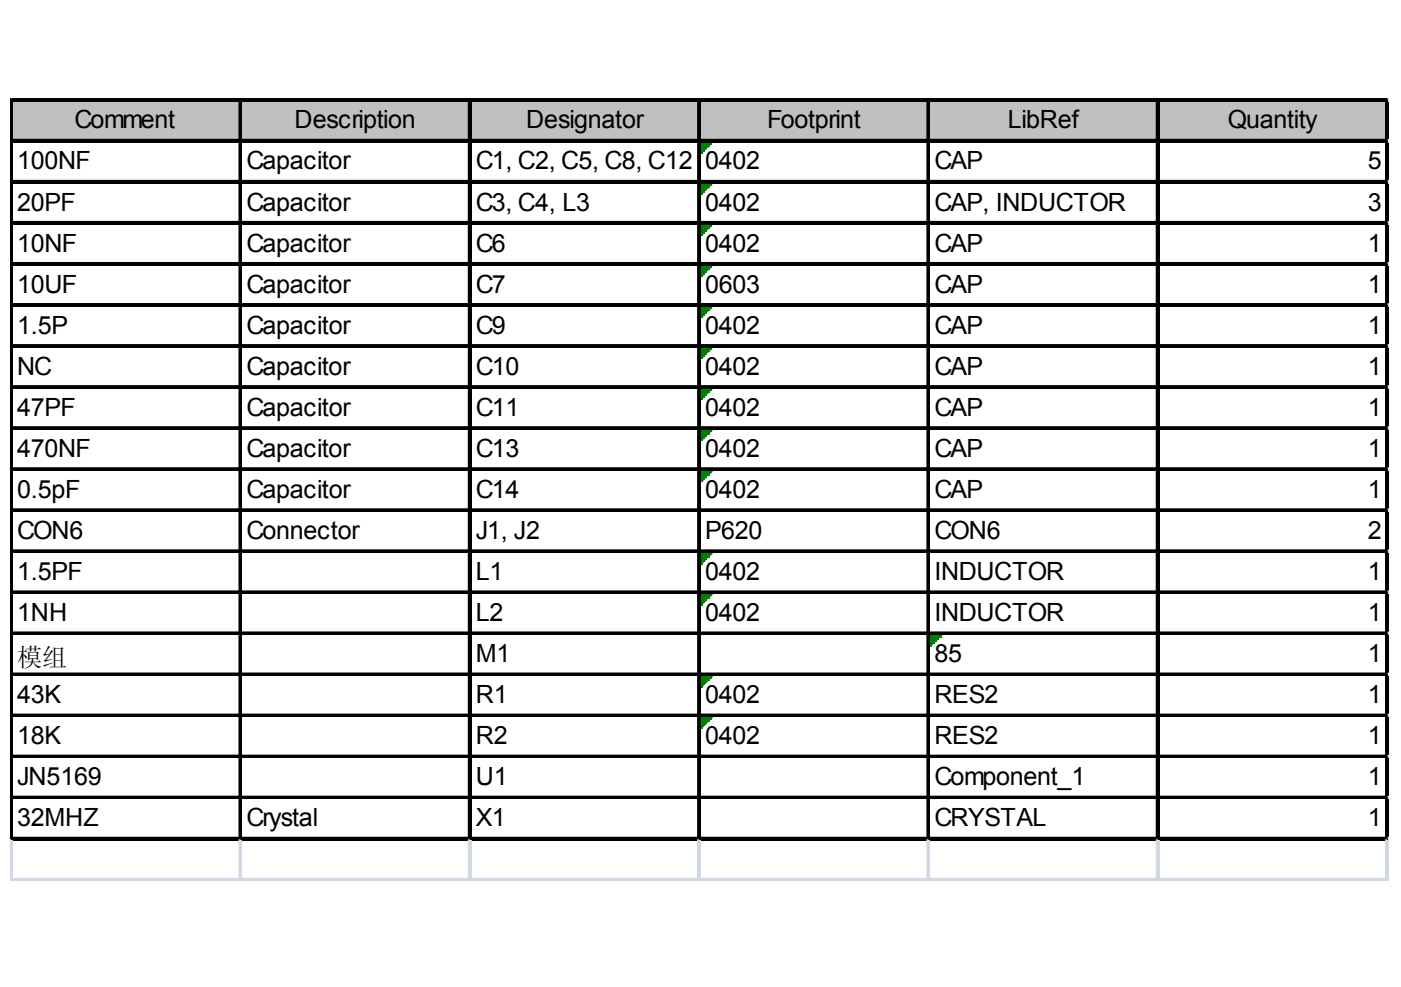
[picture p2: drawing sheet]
<svg xmlns="http://www.w3.org/2000/svg" width="287mm" height="202mm" viewBox="0 0 287 202" stroke-linecap="round" stroke-linejoin="round" font-family="sans-serif">
<defs><g id="words">
<g font-size="5.1">
<text x="15.3" y="26.3">Comment</text>
<text x="60.3" y="26.3">Description</text>
<text x="107.7" y="26.3">Designator</text>
<text x="157" y="26.3">Footprint</text>
<text x="206.3" y="26.3">LibRef</text>
<text x="251.4" y="26.3">Quantity</text>
<text x="3.5" y="34.7">100NF</text>
<text x="50.5" y="34.7">Capacitor</text>
<text x="97.4" y="34.7">C1, C2, C5, C8, C12</text>
<text x="144.4" y="34.7">0402</text>
<text x="191.3" y="34.7">CAP</text>
<text x="280" y="34.7">5</text>
<text x="3.5" y="43.1">20PF</text>
<text x="50.5" y="43.1">Capacitor</text>
<text x="97.4" y="43.1">C3, C4, L3</text>
<text x="144.4" y="43.1">0402</text>
<text x="191.3" y="43.1">CAP, INDUCTOR</text>
<text x="280" y="43.1">3</text>
<text x="3.5" y="51.5">10NF</text>
<text x="50.5" y="51.5">Capacitor</text>
<text x="97.4" y="51.5">C6</text>
<text x="144.4" y="51.5">0402</text>
<text x="191.3" y="51.5">CAP</text>
<text x="280" y="51.5">1</text>
<text x="3.5" y="59.9">10UF</text>
<text x="50.5" y="59.9">Capacitor</text>
<text x="97.4" y="59.9">C7</text>
<text x="144.4" y="59.9">0603</text>
<text x="191.3" y="59.9">CAP</text>
<text x="280" y="59.9">1</text>
<text x="3.5" y="68.3">1.5P</text>
<text x="50.5" y="68.3">Capacitor</text>
<text x="97.4" y="68.3">C9</text>
<text x="144.4" y="68.3">0402</text>
<text x="191.3" y="68.3">CAP</text>
<text x="280" y="68.3">1</text>
<text x="3.5" y="76.8">NC</text>
<text x="50.5" y="76.8">Capacitor</text>
<text x="97.4" y="76.8">C10</text>
<text x="144.4" y="76.8">0402</text>
<text x="191.3" y="76.8">CAP</text>
<text x="280" y="76.8">1</text>
<text x="3.5" y="85.2">47PF</text>
<text x="50.5" y="85.2">Capacitor</text>
<text x="97.4" y="85.2">C11</text>
<text x="144.4" y="85.2">0402</text>
<text x="191.3" y="85.2">CAP</text>
<text x="280" y="85.2">1</text>
<text x="3.5" y="93.6">470NF</text>
<text x="50.5" y="93.6">Capacitor</text>
<text x="97.4" y="93.6">C13</text>
<text x="144.4" y="93.6">0402</text>
<text x="191.3" y="93.6">CAP</text>
<text x="280" y="93.6">1</text>
<text x="3.5" y="102">0.5pF</text>
<text x="50.5" y="102">Capacitor</text>
<text x="97.4" y="102">C14</text>
<text x="144.4" y="102">0402</text>
<text x="191.3" y="102">CAP</text>
<text x="280" y="102">1</text>
<text x="3.5" y="110.4">CON6</text>
<text x="50.5" y="110.4">Connector</text>
<text x="97.4" y="110.4">J1, J2</text>
<text x="144.4" y="110.4">P620</text>
<text x="191.3" y="110.4">CON6</text>
<text x="280" y="110.4">2</text>
<text x="3.5" y="118.8">1.5PF</text>
<text x="97.4" y="118.8">L1</text>
<text x="144.4" y="118.8">0402</text>
<text x="191.3" y="118.8">INDUCTOR</text>
<text x="280" y="118.8">1</text>
<text x="3.5" y="127.2">1NH</text>
<text x="97.4" y="127.2">L2</text>
<text x="144.4" y="127.2">0402</text>
<text x="191.3" y="127.2">INDUCTOR</text>
<text x="280" y="127.2">1</text>
<text x="3.5" y="136.3">模组</text>
<text x="97.4" y="135.6">M1</text>
<text x="191.3" y="135.6">85</text>
<text x="280" y="135.6">1</text>
<text x="3.5" y="144">43K</text>
<text x="97.4" y="144">R1</text>
<text x="144.4" y="144">0402</text>
<text x="191.3" y="144">RES2</text>
<text x="280" y="144">1</text>
<text x="3.5" y="152.4">18K</text>
<text x="97.4" y="152.4">R2</text>
<text x="144.4" y="152.4">0402</text>
<text x="191.3" y="152.4">RES2</text>
<text x="280" y="152.4">1</text>
<text x="3.5" y="160.8">JN5169</text>
<text x="97.4" y="160.8">U1</text>
<text x="191.3" y="160.8">Component_1</text>
<text x="280" y="160.8">1</text>
<text x="3.5" y="169.2">32MHZ</text>
<text x="50.5" y="169.2">Crystal</text>
<text x="97.4" y="169.2">X1</text>
<text x="191.3" y="169.2">CRYSTAL</text>
<text x="280" y="169.2">1</text>
</g>
</g></defs>
<path d="M2.5 20.7h281.7v8.4h-281.7z" fill="#c0c0c0"/>
<path d="M143.4 29.1h2.4" fill="none" stroke="#008000" stroke-width=".47"/>
<path d="M143.4 29.1h2.4v.5h-2.4z" fill="#008000"/>
<path d="M143.4 29.6h1.9" fill="none" stroke="#008000" stroke-width=".47"/>
<path d="M143.4 29.6h1.9v.5h-1.9z" fill="#008000"/>
<path d="M143.4 30.1h1.4" fill="none" stroke="#008000" stroke-width=".47"/>
<path d="M143.4 30.1h1.4v.4h-1.4z" fill="#008000"/>
<path d="M143.4 30.5h1" fill="none" stroke="#008000" stroke-width=".47"/>
<path d="M143.4 30.5h1v.5h-1z" fill="#008000"/>
<path d="M143.4 31h.5" fill="none" stroke="#008000" stroke-width=".47"/>
<path d="M143.4 31h.5v.5h-.5z" fill="#008000"/>
<path d="M143.4 37.5h2.4" fill="none" stroke="#008000" stroke-width=".47"/>
<path d="M143.4 37.5h2.4v.5h-2.4z" fill="#008000"/>
<path d="M143.4 38h1.9" fill="none" stroke="#008000" stroke-width=".47"/>
<path d="M143.4 38h1.9v.5h-1.9z" fill="#008000"/>
<path d="M143.4 38.5h1.4" fill="none" stroke="#008000" stroke-width=".47"/>
<path d="M143.4 38.5h1.4v.4h-1.4z" fill="#008000"/>
<path d="M143.4 38.9h1" fill="none" stroke="#008000" stroke-width=".47"/>
<path d="M143.4 38.9h1v.5h-1z" fill="#008000"/>
<path d="M143.4 39.4h.5" fill="none" stroke="#008000" stroke-width=".47"/>
<path d="M143.4 39.4h.5v.5h-.5z" fill="#008000"/>
<path d="M143.4 45.9h2.4" fill="none" stroke="#008000" stroke-width=".47"/>
<path d="M143.4 45.9h2.4v.5h-2.4z" fill="#008000"/>
<path d="M143.4 46.4h1.9" fill="none" stroke="#008000" stroke-width=".47"/>
<path d="M143.4 46.4h1.9v.5h-1.9z" fill="#008000"/>
<path d="M143.4 46.9h1.4" fill="none" stroke="#008000" stroke-width=".47"/>
<path d="M143.4 46.9h1.4v.4h-1.4z" fill="#008000"/>
<path d="M143.4 47.3h1" fill="none" stroke="#008000" stroke-width=".47"/>
<path d="M143.4 47.3h1v.5h-1z" fill="#008000"/>
<path d="M143.4 47.8h.5" fill="none" stroke="#008000" stroke-width=".47"/>
<path d="M143.4 47.8h.5v.5h-.5z" fill="#008000"/>
<path d="M143.4 54.4h2.4" fill="none" stroke="#008000" stroke-width=".47"/>
<path d="M143.4 54.4h2.4v.4h-2.4z" fill="#008000"/>
<path d="M143.4 54.8h1.9" fill="none" stroke="#008000" stroke-width=".47"/>
<path d="M143.4 54.8h1.9v.5h-1.9z" fill="#008000"/>
<path d="M143.4 55.3h1.4" fill="none" stroke="#008000" stroke-width=".47"/>
<path d="M143.4 55.3h1.4v.5h-1.4z" fill="#008000"/>
<path d="M143.4 55.8h1" fill="none" stroke="#008000" stroke-width=".47"/>
<path d="M143.4 55.8h1v.4h-1z" fill="#008000"/>
<path d="M143.4 56.2h.5" fill="none" stroke="#008000" stroke-width=".47"/>
<path d="M143.4 56.2h.5v.5h-.5z" fill="#008000"/>
<path d="M143.4 62.8h2.4" fill="none" stroke="#008000" stroke-width=".47"/>
<path d="M143.4 62.8h2.4v.4h-2.4z" fill="#008000"/>
<path d="M143.4 63.2h1.9" fill="none" stroke="#008000" stroke-width=".47"/>
<path d="M143.4 63.2h1.9v.5h-1.9z" fill="#008000"/>
<path d="M143.4 63.7h1.4" fill="none" stroke="#008000" stroke-width=".47"/>
<path d="M143.4 63.7h1.4v.5h-1.4z" fill="#008000"/>
<path d="M143.4 64.2h1" fill="none" stroke="#008000" stroke-width=".47"/>
<path d="M143.4 64.2h1v.4h-1z" fill="#008000"/>
<path d="M143.4 64.6h.5" fill="none" stroke="#008000" stroke-width=".47"/>
<path d="M143.4 64.6h.5v.5h-.5z" fill="#008000"/>
<path d="M143.4 71.2h2.4" fill="none" stroke="#008000" stroke-width=".47"/>
<path d="M143.4 71.2h2.4v.4h-2.4z" fill="#008000"/>
<path d="M143.4 71.6h1.9" fill="none" stroke="#008000" stroke-width=".47"/>
<path d="M143.4 71.6h1.9v.5h-1.9z" fill="#008000"/>
<path d="M143.4 72.1h1.4" fill="none" stroke="#008000" stroke-width=".47"/>
<path d="M143.4 72.1h1.4v.5h-1.4z" fill="#008000"/>
<path d="M143.4 72.6h1" fill="none" stroke="#008000" stroke-width=".47"/>
<path d="M143.4 72.6h1v.4h-1z" fill="#008000"/>
<path d="M143.4 73h.5" fill="none" stroke="#008000" stroke-width=".47"/>
<path d="M143.4 73h.5v.5h-.5z" fill="#008000"/>
<path d="M143.4 79.6h2.4" fill="none" stroke="#008000" stroke-width=".47"/>
<path d="M143.4 79.6h2.4v.4h-2.4z" fill="#008000"/>
<path d="M143.4 80h1.9" fill="none" stroke="#008000" stroke-width=".47"/>
<path d="M143.4 80h1.9v.5h-1.9z" fill="#008000"/>
<path d="M143.4 80.5h1.4" fill="none" stroke="#008000" stroke-width=".47"/>
<path d="M143.4 80.5h1.4v.5h-1.4z" fill="#008000"/>
<path d="M143.4 81h1" fill="none" stroke="#008000" stroke-width=".47"/>
<path d="M143.4 81h1v.4h-1z" fill="#008000"/>
<path d="M143.4 81.4h.5" fill="none" stroke="#008000" stroke-width=".47"/>
<path d="M143.4 81.4h.5v.5h-.5z" fill="#008000"/>
<path d="M143.4 88h2.4" fill="none" stroke="#008000" stroke-width=".47"/>
<path d="M143.4 88h2.4v.5h-2.4z" fill="#008000"/>
<path d="M143.4 88.5h1.9" fill="none" stroke="#008000" stroke-width=".47"/>
<path d="M143.4 88.5h1.9v.4h-1.9z" fill="#008000"/>
<path d="M143.4 88.9h1.4" fill="none" stroke="#008000" stroke-width=".47"/>
<path d="M143.4 88.9h1.4v.5h-1.4z" fill="#008000"/>
<path d="M143.4 89.4h1" fill="none" stroke="#008000" stroke-width=".47"/>
<path d="M143.4 89.4h1v.5h-1z" fill="#008000"/>
<path d="M143.4 89.9h.5" fill="none" stroke="#008000" stroke-width=".47"/>
<path d="M143.4 89.9h.5v.4h-.5z" fill="#008000"/>
<path d="M143.4 96.4h2.4" fill="none" stroke="#008000" stroke-width=".47"/>
<path d="M143.4 96.4h2.4v.5h-2.4z" fill="#008000"/>
<path d="M143.4 96.9h1.9" fill="none" stroke="#008000" stroke-width=".47"/>
<path d="M143.4 96.9h1.9v.4h-1.9z" fill="#008000"/>
<path d="M143.4 97.3h1.4" fill="none" stroke="#008000" stroke-width=".47"/>
<path d="M143.4 97.3h1.4v.5h-1.4z" fill="#008000"/>
<path d="M143.4 97.8h1" fill="none" stroke="#008000" stroke-width=".47"/>
<path d="M143.4 97.8h1v.5h-1z" fill="#008000"/>
<path d="M143.4 98.3h.5" fill="none" stroke="#008000" stroke-width=".47"/>
<path d="M143.4 98.3h.5v.4h-.5z" fill="#008000"/>
<path d="M143.4 113.2h2.4" fill="none" stroke="#008000" stroke-width=".47"/>
<path d="M143.4 113.2h2.4v.5h-2.4z" fill="#008000"/>
<path d="M143.4 113.7h1.9" fill="none" stroke="#008000" stroke-width=".47"/>
<path d="M143.4 113.7h1.9v.4h-1.9z" fill="#008000"/>
<path d="M143.4 114.1h1.4" fill="none" stroke="#008000" stroke-width=".47"/>
<path d="M143.4 114.1h1.4v.5h-1.4z" fill="#008000"/>
<path d="M143.4 114.6h1" fill="none" stroke="#008000" stroke-width=".47"/>
<path d="M143.4 114.6h1v.5h-1z" fill="#008000"/>
<path d="M143.4 115.1h.5" fill="none" stroke="#008000" stroke-width=".47"/>
<path d="M143.4 115.1h.5v.4h-.5z" fill="#008000"/>
<path d="M143.4 121.6h2.4" fill="none" stroke="#008000" stroke-width=".47"/>
<path d="M143.4 121.6h2.4v.5h-2.4z" fill="#008000"/>
<path d="M143.4 122.1h1.9" fill="none" stroke="#008000" stroke-width=".47"/>
<path d="M143.4 122.1h1.9v.5h-1.9z" fill="#008000"/>
<path d="M143.4 122.6h1.4" fill="none" stroke="#008000" stroke-width=".47"/>
<path d="M143.4 122.6h1.4v.4h-1.4z" fill="#008000"/>
<path d="M143.4 123h1" fill="none" stroke="#008000" stroke-width=".47"/>
<path d="M143.4 123h1v.5h-1z" fill="#008000"/>
<path d="M143.4 123.5h.5" fill="none" stroke="#008000" stroke-width=".47"/>
<path d="M143.4 123.5h.5v.5h-.5z" fill="#008000"/>
<path d="M190.4 130h2.3" fill="none" stroke="#008000" stroke-width=".47"/>
<path d="M190.4 130h2.3v.5h-2.3z" fill="#008000"/>
<path d="M190.4 130.5h1.8" fill="none" stroke="#008000" stroke-width=".47"/>
<path d="M190.4 130.5h1.8v.5h-1.8z" fill="#008000"/>
<path d="M190.4 131h1.4" fill="none" stroke="#008000" stroke-width=".47"/>
<path d="M190.4 131h1.4v.4h-1.4z" fill="#008000"/>
<path d="M190.4 131.4h.9" fill="none" stroke="#008000" stroke-width=".47"/>
<path d="M190.4 131.4h.9v.5h-.9z" fill="#008000"/>
<path d="M190.4 131.9h.4" fill="none" stroke="#008000" stroke-width=".47"/>
<path d="M190.4 131.9h.4v.5h-.4z" fill="#008000"/>
<path d="M143.4 138.4h2.4" fill="none" stroke="#008000" stroke-width=".47"/>
<path d="M143.4 138.4h2.4v.5h-2.4z" fill="#008000"/>
<path d="M143.4 138.9h1.9" fill="none" stroke="#008000" stroke-width=".47"/>
<path d="M143.4 138.9h1.9v.5h-1.9z" fill="#008000"/>
<path d="M143.4 139.4h1.4" fill="none" stroke="#008000" stroke-width=".47"/>
<path d="M143.4 139.4h1.4v.4h-1.4z" fill="#008000"/>
<path d="M143.4 139.8h1" fill="none" stroke="#008000" stroke-width=".47"/>
<path d="M143.4 139.8h1v.5h-1z" fill="#008000"/>
<path d="M143.4 140.3h.5" fill="none" stroke="#008000" stroke-width=".47"/>
<path d="M143.4 140.3h.5v.5h-.5z" fill="#008000"/>
<path d="M143.4 146.8h2.4" fill="none" stroke="#008000" stroke-width=".47"/>
<path d="M143.4 146.8h2.4v.5h-2.4z" fill="#008000"/>
<path d="M143.4 147.3h1.9" fill="none" stroke="#008000" stroke-width=".47"/>
<path d="M143.4 147.3h1.9v.5h-1.9z" fill="#008000"/>
<path d="M143.4 147.8h1.4" fill="none" stroke="#008000" stroke-width=".47"/>
<path d="M143.4 147.8h1.4v.4h-1.4z" fill="#008000"/>
<path d="M143.4 148.2h1" fill="none" stroke="#008000" stroke-width=".47"/>
<path d="M143.4 148.2h1v.5h-1z" fill="#008000"/>
<path d="M143.4 148.7h.5" fill="none" stroke="#008000" stroke-width=".47"/>
<path d="M143.4 148.7h.5v.5h-.5z" fill="#008000"/>
<g fill="none" stroke="#000" stroke-width=".47">
<path d="M2.1 20.3v151.8M2.6 20.3h281.6M2.6 28.7h281.6M2.6 37.1h281.6M49.1 20.7v151.4M96 20.7v151.4M142.9 20.7v151.4M189.9 20.7v151.4M236.8 20.7v151.4M283.8 20.7v151.4M2.6 45.5h281.6M2.6 53.9h281.6"/>
<path d="M2.6 62.3h281.6M2.6 70.7h281.6M2.6 79.1h281.6M2.6 87.5h281.6M2.6 95.9h281.6M2.6 104.3h281.6M2.6 112.7h281.6M2.6 121.2h281.6M2.6 129.6h281.6M2.6 138h281.6M2.6 146.4h281.6M2.6 154.8h281.6"/>
<path d="M2.6 163.2h281.6M2.6 171.6h281.6"/>
</g>
<g fill="#000">
<path d="M2.1 20.3h.5v151.8h-.5zM2.6 20.3h281.6v.4h-281.6zM2.6 28.7h281.6v.4h-281.6zM2.6 37.1h281.6v.4h-281.6zM49.1 20.7h.4v151.4h-.4zM96 20.7h.5v151.4h-.5zM142.9 20.7h.5v151.4h-.5zM189.9 20.7h.5v151.4h-.5zM236.8 20.7h.5v151.4h-.5zM283.8 20.7h.4v151.4h-.4zM2.6 45.5h281.6v.4h-281.6zM2.6 53.9h281.6v.5h-281.6z"/>
<path d="M2.6 62.3h281.6v.5h-281.6zM2.6 70.7h281.6v.5h-281.6zM2.6 79.1h281.6v.5h-281.6zM2.6 87.5h281.6v.5h-281.6zM2.6 95.9h281.6v.5h-281.6zM2.6 104.3h281.6v.5h-281.6zM2.6 112.7h281.6v.5h-281.6zM2.6 121.2h281.6v.4h-281.6zM2.6 129.6h281.6v.4h-281.6zM2.6 138h281.6v.4h-281.6zM2.6 146.4h281.6v.4h-281.6zM2.6 154.8h281.6v.5h-281.6z"/>
<path d="M2.6 163.2h281.6v.5h-281.6zM2.6 171.6h281.6v.5h-281.6z"/>
</g>
<path d="M2.1 172.1v8.4" fill="none" stroke="#d0d7e5" stroke-width=".47"/>
<path d="M2.1 172.1h.5v8.4h-.5z" fill="#d0d7e5"/>
<path d="M49.1 172.1v8.4" fill="none" stroke="#d0d7e5" stroke-width=".47"/>
<path d="M49.1 172.1h.4v8.4h-.4z" fill="#d0d7e5"/>
<path d="M96 172.1v8.4" fill="none" stroke="#d0d7e5" stroke-width=".47"/>
<path d="M96 172.1h.5v8.4h-.5z" fill="#d0d7e5"/>
<path d="M142.9 172.1v8.4" fill="none" stroke="#d0d7e5" stroke-width=".47"/>
<path d="M142.9 172.1h.5v8.4h-.5z" fill="#d0d7e5"/>
<path d="M189.9 172.1v8.4" fill="none" stroke="#d0d7e5" stroke-width=".47"/>
<path d="M189.9 172.1h.5v8.4h-.5z" fill="#d0d7e5"/>
<path d="M236.8 172.1v8.4" fill="none" stroke="#d0d7e5" stroke-width=".47"/>
<path d="M236.8 172.1h.5v8.4h-.5z" fill="#d0d7e5"/>
<path d="M283.8 172.1v8.4" fill="none" stroke="#d0d7e5" stroke-width=".47"/>
<path d="M283.8 172.1h.4v8.4h-.4z" fill="#d0d7e5"/>
<path d="M284.2 20.3h.1" fill="none" stroke="#d0d7e5" stroke-width=".47"/>
<path d="M284.2 20.3l.1 .4z" fill="#d0d7e5"/>
<path d="M284.2 28.7h.1" fill="none" stroke="#d0d7e5" stroke-width=".47"/>
<path d="M284.2 28.7l.1 .4z" fill="#d0d7e5"/>
<path d="M284.2 37.1h.1" fill="none" stroke="#d0d7e5" stroke-width=".47"/>
<path d="M284.2 37.1l.1 .4z" fill="#d0d7e5"/>
<path d="M284.2 45.5h.1" fill="none" stroke="#d0d7e5" stroke-width=".47"/>
<path d="M284.2 45.5l.1 .4z" fill="#d0d7e5"/>
<path d="M284.2 53.9h.1" fill="none" stroke="#d0d7e5" stroke-width=".47"/>
<path d="M284.2 53.9l.1 .5z" fill="#d0d7e5"/>
<path d="M284.2 62.3h.1" fill="none" stroke="#d0d7e5" stroke-width=".47"/>
<path d="M284.2 62.3l.1 .5z" fill="#d0d7e5"/>
<path d="M284.2 70.7h.1" fill="none" stroke="#d0d7e5" stroke-width=".47"/>
<path d="M284.2 70.7l.1 .5z" fill="#d0d7e5"/>
<path d="M284.2 79.1h.1" fill="none" stroke="#d0d7e5" stroke-width=".47"/>
<path d="M284.2 79.1l.1 .5z" fill="#d0d7e5"/>
<path d="M284.2 87.5h.1" fill="none" stroke="#d0d7e5" stroke-width=".47"/>
<path d="M284.2 87.5l.1 .5z" fill="#d0d7e5"/>
<path d="M284.2 95.9h.1" fill="none" stroke="#d0d7e5" stroke-width=".47"/>
<path d="M284.2 95.9l.1 .5z" fill="#d0d7e5"/>
<path d="M284.2 104.3h.1" fill="none" stroke="#d0d7e5" stroke-width=".47"/>
<path d="M284.2 104.3l.1 .5z" fill="#d0d7e5"/>
<path d="M284.2 112.7h.1" fill="none" stroke="#d0d7e5" stroke-width=".47"/>
<path d="M284.2 112.7l.1 .5z" fill="#d0d7e5"/>
<path d="M284.2 121.2h.1" fill="none" stroke="#d0d7e5" stroke-width=".47"/>
<path d="M284.2 121.2l.1 .4z" fill="#d0d7e5"/>
<path d="M284.2 129.6h.1" fill="none" stroke="#d0d7e5" stroke-width=".47"/>
<path d="M284.2 129.6l.1 .4z" fill="#d0d7e5"/>
<path d="M284.2 138h.1" fill="none" stroke="#d0d7e5" stroke-width=".47"/>
<path d="M284.2 138l.1 .4z" fill="#d0d7e5"/>
<path d="M284.2 146.4h.1" fill="none" stroke="#d0d7e5" stroke-width=".47"/>
<path d="M284.2 146.4l.1 .4z" fill="#d0d7e5"/>
<path d="M284.2 154.8h.1" fill="none" stroke="#d0d7e5" stroke-width=".47"/>
<path d="M284.2 154.8l.1 .5z" fill="#d0d7e5"/>
<path d="M284.2 163.2h.1" fill="none" stroke="#d0d7e5" stroke-width=".47"/>
<path d="M284.2 163.2l.1 .5z" fill="#d0d7e5"/>
<path d="M284.2 171.6h.1" fill="none" stroke="#d0d7e5" stroke-width=".47"/>
<path d="M284.2 171.6l.1 .5z" fill="#d0d7e5"/>
<path d="M2.1 180h282.2" fill="none" stroke="#d0d7e5" stroke-width=".47"/>
<path d="M2.1 180.2h282.2" fill="none" stroke="#d0d7e5" stroke-width=".45"/>
<use href="#words"/>
</svg>
